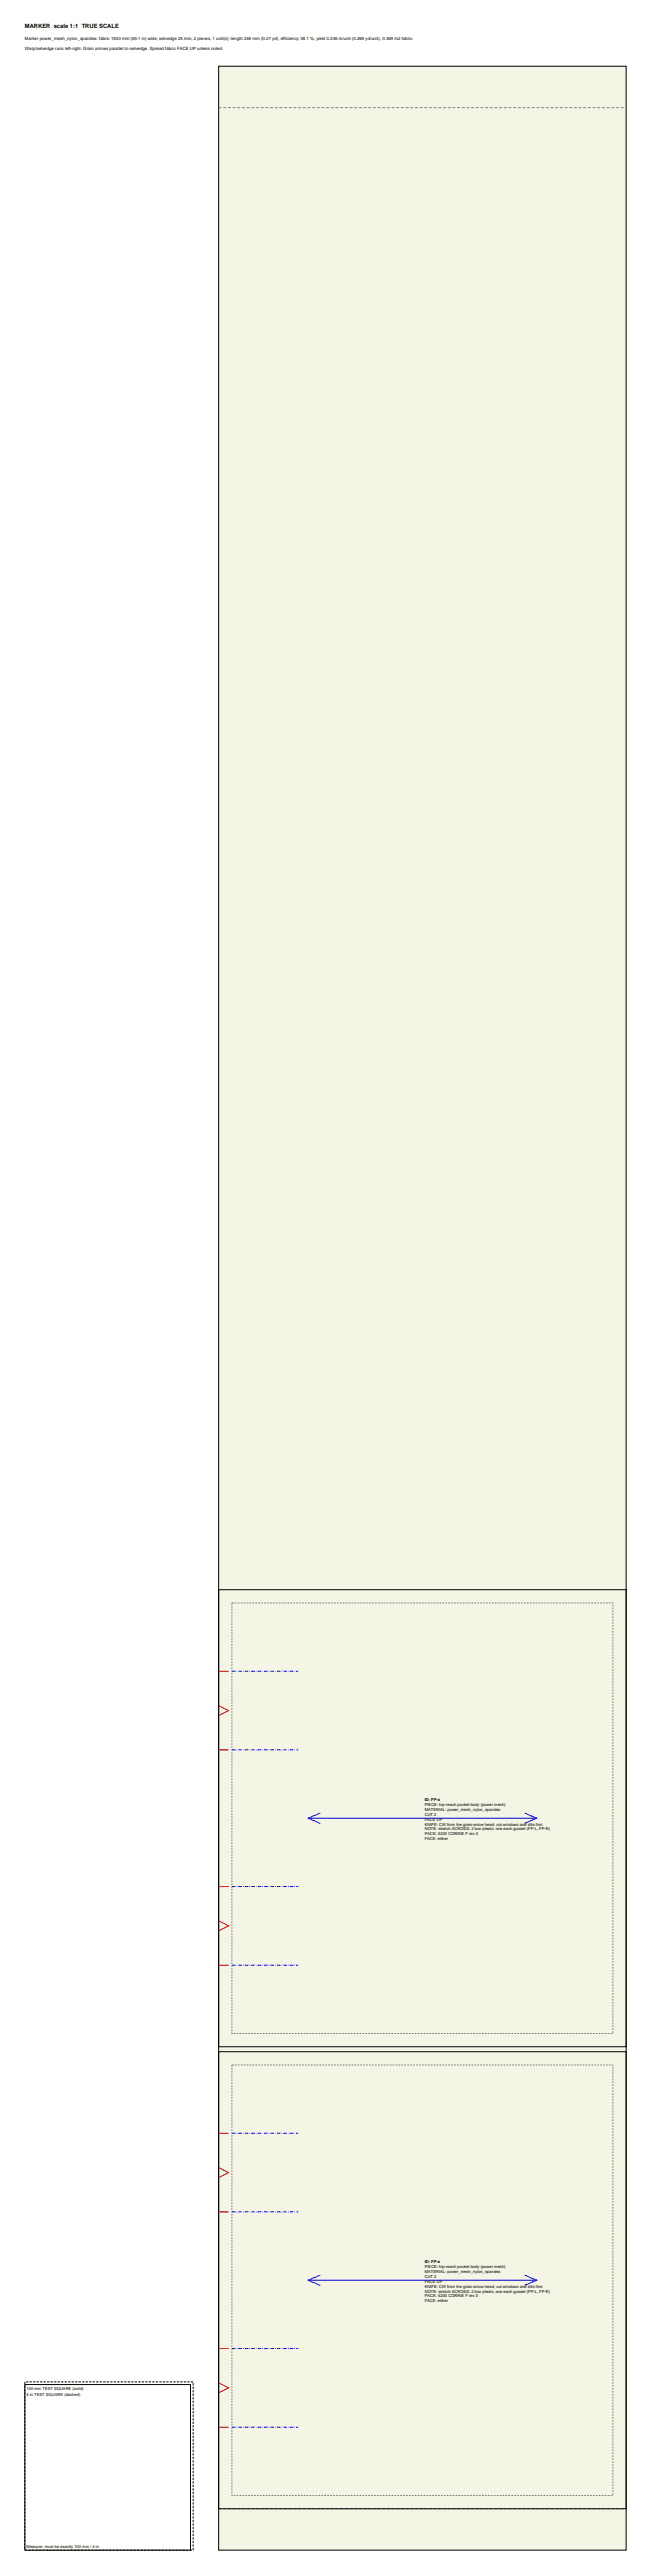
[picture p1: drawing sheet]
<svg xmlns="http://www.w3.org/2000/svg" width="393mm" height="1555mm" viewBox="0 0 393 1555" stroke-linecap="round" stroke-linejoin="round" font-family="sans-serif">
<defs><g id="words">
<text font-size="3.5" x="15" y="17">MARKER scale 1:1 TRUE SCALE</text>
<g font-size="2.6">
<text x="15" y="24">Marker power_mesh_nylon_spandex: fabric 1500 mm (59.1 in) wide, selvedge 25 mm, 2 pieces, 1 unit(s); length 246 mm (0.27 yd), efficiency 38.1 %, yield 0.246 m/unit (0.269 yd/unit), 0.369 m2 fabric</text>
<text x="15" y="30">Warp/selvedge runs left-right. Grain arrows parallel to selvedge. Spread fabric FACE UP unless noted.</text>
</g>
<g font-size="2.5">
<text x="256" y="1088">ID: FP-a</text>
<text x="256" y="1091">PIECE: hip-reach pocket body (power mesh)</text>
<text x="256" y="1094">MATERIAL: power_mesh_nylon_spandex</text>
<text x="256" y="1097">CUT 2</text>
<text x="256" y="1099">FACE UP</text>
<text x="256" y="1102">KNIFE: CW from the grain-arrow head; cut windows and slits first</text>
<text x="256" y="1105">NOTE: stretch ACROSS; 2 box pleats; one each gusset (FP-L, FP-R)</text>
<text x="256" y="1108">PACK: 5200 CORRIE F rev 3</text>
<text x="256" y="1111">FACE: either</text>
<text x="256" y="1367">ID: FP-a</text>
<text x="256" y="1370">PIECE: hip-reach pocket body (power mesh)</text>
<text x="256" y="1373">MATERIAL: power_mesh_nylon_spandex</text>
<text x="256" y="1376">CUT 2</text>
<text x="256" y="1378">FACE UP</text>
<text x="256" y="1381">KNIFE: CW from the grain-arrow head; cut windows and slits first</text>
<text x="256" y="1384">NOTE: stretch ACROSS; 2 box pleats; one each gusset (FP-L, FP-R)</text>
<text x="256" y="1387">PACK: 5200 CORRIE F rev 3</text>
<text x="256" y="1390">FACE: either</text>
<text x="16" y="1444">100 mm TEST SQUARE (solid)</text>
<text x="16" y="1447">4 in TEST SQUARE (dashed)</text>
<text x="16" y="1539">Measure: must be exactly 100 mm / 4 in</text>
</g>
</g></defs>
<path d="M132 40h246v1500h-246z" fill-rule="evenodd" fill="#f5f5e6" stroke="#000" stroke-width=".6"/>
<path d="M132 65h246M132 1515h246" fill="none" stroke="#808080" stroke-width=".6" stroke-dasharray="1.8 1.1" stroke-linecap="butt"/>
<path d="M132 960h246v276h-246zM132 1239h246v276h-246zM15 1440h100v100h-100z" fill="none" stroke="#000" stroke-width=".6"/>
<path d="M140 968h230v260h-230zM140 1247h230v260h-230z" fill="none" stroke="#808080" stroke-width=".6" stroke-dasharray="1.1 .7" stroke-linecap="butt"/>
<path d="M140 1009h40M140 1057h40M140 1139h40M140 1187h40M140 1288h40M140 1336h40M140 1418h40M140 1466h40" fill="none" stroke="#00f" stroke-width=".6" stroke-dasharray="2.1 .7 .4 .7" stroke-linecap="butt"/>
<path d="M132 1009h6M132 1030l6 3-6 3M132 1057h6M132 1139h6M132 1160l6 3-6 3M132 1187h6M132 1288h6M132 1309l6 3-6 3M132 1336h6M132 1418h6M132 1439l6 3-6 3M132 1466h6" fill="none" stroke="#f00" stroke-width=".6"/>
<path d="M186 1098h138M193 1095l-7 3 7 3M317 1095l7 3-7 3M186 1377h138M193 1374l-7 3 7 3M317 1374l7 3-7 3" fill="none" stroke="#00f" stroke-width=".6"/>
<path d="M15 1438h102v102h-102z" fill="none" stroke="#000" stroke-width=".6" stroke-dasharray="1.4 .7" stroke-linecap="butt"/>
<use href="#words"/>
</svg>
